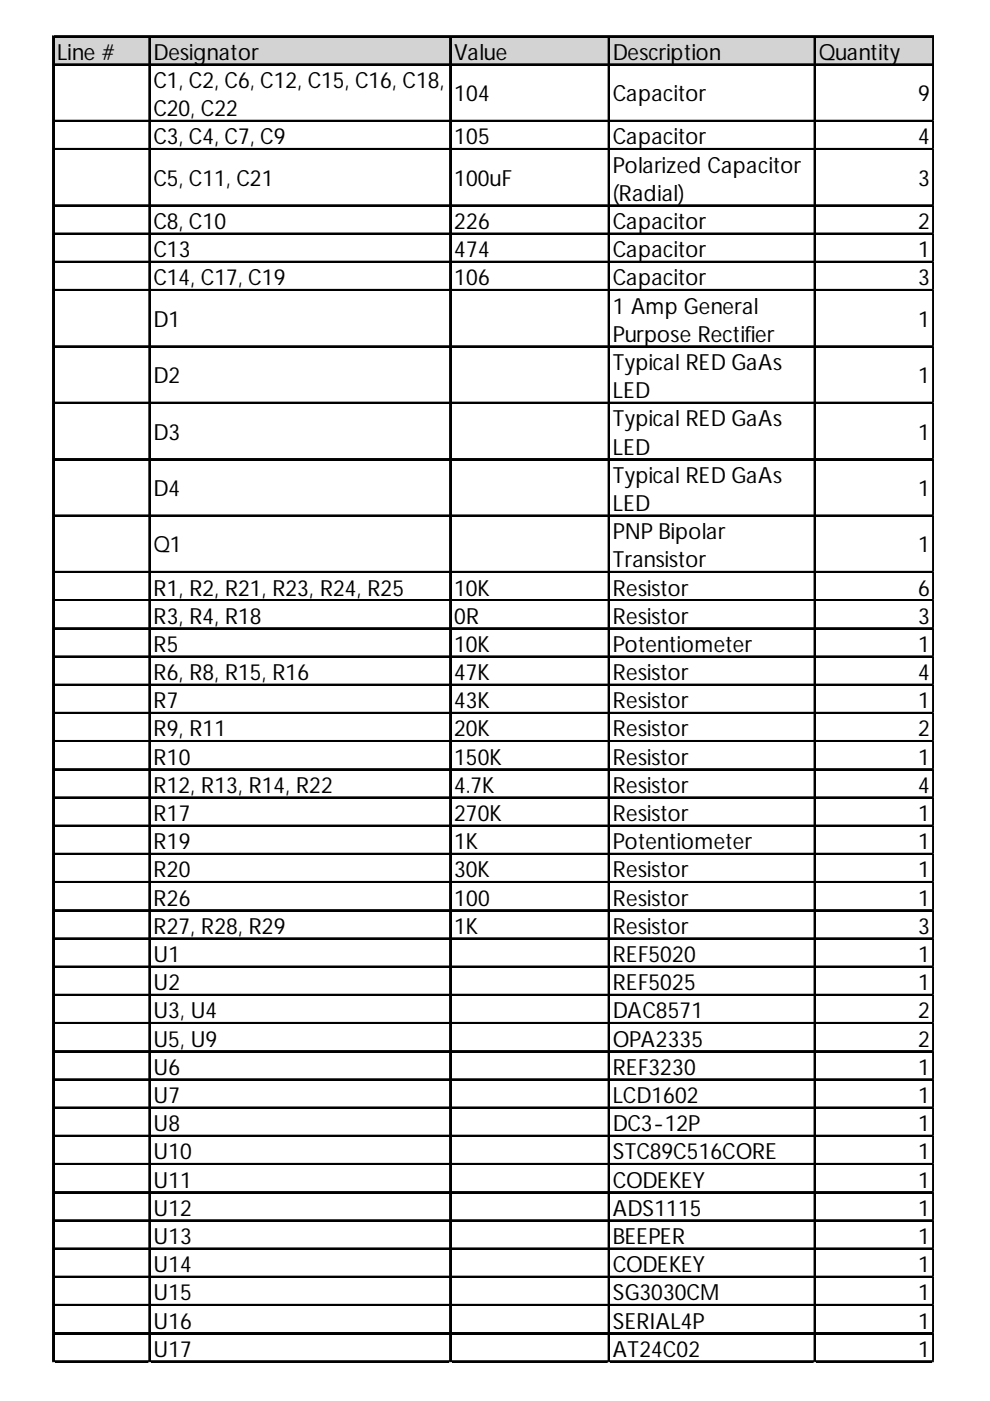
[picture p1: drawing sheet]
<svg xmlns="http://www.w3.org/2000/svg" width="210mm" height="297mm" viewBox="0 0 210 297" stroke-linecap="round" stroke-linejoin="round" font-family="sans-serif">
<defs><g id="words">
<g font-size="4.7">
<text x="12.1" y="12.7">Line #</text>
<text x="32.5" y="12.7">Designator</text>
<text x="96.3" y="12.7">Value</text>
<text x="129.9" y="12.7">Description</text>
<text x="173.6" y="12.7">Quantity</text>
<text x="32.5" y="18.7">C1, C2, C6, C12, C15, C16, C18,</text>
<text x="96.3" y="21.5">104</text>
<text x="129.9" y="21.5">Capacitor</text>
<text x="194.6" y="21.5">9</text>
<text x="32.5" y="24.6">C20, C22</text>
<text x="32.5" y="30.6">C3, C4, C7, C9</text>
<text x="96.3" y="30.6">105</text>
<text x="129.9" y="30.6">Capacitor</text>
<text x="194.6" y="30.6">4</text>
<text x="32.5" y="39.4">C5, C11, C21</text>
<text x="96.3" y="39.4">100uF</text>
<text x="129.9" y="36.6">Polarized Capacitor</text>
<text x="194.6" y="39.4">3</text>
<text x="129.9" y="42.6">(Radial)</text>
<text x="32.5" y="48.6">C8, C10</text>
<text x="96.3" y="48.6">226</text>
<text x="129.9" y="48.6">Capacitor</text>
<text x="194.6" y="48.6">2</text>
<text x="32.5" y="54.5">C13</text>
<text x="96.3" y="54.5">474</text>
<text x="129.9" y="54.5">Capacitor</text>
<text x="194.6" y="54.5">1</text>
<text x="32.5" y="60.5">C14, C17, C19</text>
<text x="96.3" y="60.5">106</text>
<text x="129.9" y="60.5">Capacitor</text>
<text x="194.6" y="60.5">3</text>
<text x="32.5" y="69.3">D1</text>
<text x="129.9" y="66.5">1 Amp General</text>
<text x="194.6" y="69.3">1</text>
<text x="129.9" y="72.5">Purpose Rectifier</text>
<text x="32.5" y="81.3">D2</text>
<text x="129.9" y="78.4">Typical RED GaAs</text>
<text x="194.6" y="81.3">1</text>
<text x="129.9" y="84.4">LED</text>
<text x="32.5" y="93.2">D3</text>
<text x="129.9" y="90.4">Typical RED GaAs</text>
<text x="194.6" y="93.2">1</text>
<text x="129.9" y="96.4">LED</text>
<text x="32.5" y="105.2">D4</text>
<text x="129.9" y="102.4">Typical RED GaAs</text>
<text x="194.6" y="105.2">1</text>
<text x="129.9" y="108.3">LED</text>
<text x="32.5" y="117.1">Q1</text>
<text x="129.9" y="114.3">PNP Bipolar</text>
<text x="194.6" y="117.1">1</text>
<text x="129.9" y="120.3">Transistor</text>
<text x="32.5" y="126.3">R1, R2, R21, R23, R24, R25</text>
<text x="96.3" y="126.3">10K</text>
<text x="129.9" y="126.3">Resistor</text>
<text x="194.6" y="126.3">6</text>
<text x="32.5" y="132.2">R3, R4, R18</text>
<text x="96.3" y="132.2">0R</text>
<text x="129.9" y="132.2">Resistor</text>
<text x="194.6" y="132.2">3</text>
<text x="32.5" y="138.2">R5</text>
<text x="96.3" y="138.2">10K</text>
<text x="129.9" y="138.2">Potentiometer</text>
<text x="194.6" y="138.2">1</text>
<text x="32.5" y="144.2">R6, R8, R15, R16</text>
<text x="96.3" y="144.2">47K</text>
<text x="129.9" y="144.2">Resistor</text>
<text x="194.6" y="144.2">4</text>
<text x="32.5" y="150.2">R7</text>
<text x="96.3" y="150.2">43K</text>
<text x="129.9" y="150.2">Resistor</text>
<text x="194.6" y="150.2">1</text>
<text x="32.5" y="156.1">R9, R11</text>
<text x="96.3" y="156.1">20K</text>
<text x="129.9" y="156.1">Resistor</text>
<text x="194.6" y="156.1">2</text>
<text x="32.5" y="162.1">R10</text>
<text x="96.3" y="162.1">150K</text>
<text x="129.9" y="162.1">Resistor</text>
<text x="194.6" y="162.1">1</text>
<text x="32.5" y="168.1">R12, R13, R14, R22</text>
<text x="96.3" y="168.1">4.7K</text>
<text x="129.9" y="168.1">Resistor</text>
<text x="194.6" y="168.1">4</text>
<text x="32.5" y="174.1">R17</text>
<text x="96.3" y="174.1">270K</text>
<text x="129.9" y="174.1">Resistor</text>
<text x="194.6" y="174.1">1</text>
<text x="32.5" y="180.1">R19</text>
<text x="96.3" y="180.1">1K</text>
<text x="129.9" y="180.1">Potentiometer</text>
<text x="194.6" y="180.1">1</text>
<text x="32.5" y="186">R20</text>
<text x="96.3" y="186">30K</text>
<text x="129.9" y="186">Resistor</text>
<text x="194.6" y="186">1</text>
<text x="32.5" y="192">R26</text>
<text x="32.5" y="198">R27, R28, R29</text>
<text x="96.3" y="192">100</text>
<text x="96.3" y="198">1K</text>
<text x="129.9" y="192">Resistor</text>
<text x="129.9" y="198">Resistor</text>
<text x="194.6" y="192">1</text>
<text x="194.6" y="198">3</text>
<text x="32.5" y="204">U1</text>
<text x="129.9" y="204">REF5020</text>
<text x="194.6" y="204">1</text>
<text x="32.5" y="209.9">U2</text>
<text x="129.9" y="209.9">REF5025</text>
<text x="194.6" y="209.9">1</text>
<text x="32.5" y="215.9">U3, U4</text>
<text x="129.9" y="215.9">DAC8571</text>
<text x="194.6" y="215.9">2</text>
<text x="32.5" y="221.9">U5, U9</text>
<text x="129.9" y="221.9">OPA2335</text>
<text x="194.6" y="221.9">2</text>
<text x="32.5" y="227.9">U6</text>
<text x="129.9" y="227.9">REF3230</text>
<text x="194.6" y="227.9">1</text>
<text x="32.5" y="233.9">U7</text>
<text x="129.9" y="233.9">LCD1602</text>
<text x="194.6" y="233.9">1</text>
<text x="32.5" y="239.8">U8</text>
<text x="129.9" y="239.8">DC3-12P</text>
<text x="194.6" y="239.8">1</text>
<text x="32.5" y="245.8">U10</text>
<text x="129.9" y="245.8">STC89C516CORE</text>
<text x="194.6" y="245.8">1</text>
<text x="32.5" y="251.8">U11</text>
<text x="129.9" y="251.8">CODEKEY</text>
<text x="194.6" y="251.8">1</text>
<text x="32.5" y="257.8">U12</text>
<text x="129.9" y="257.8">ADS1115</text>
<text x="194.6" y="257.8">1</text>
<text x="32.5" y="263.7">U13</text>
<text x="129.9" y="263.7">BEEPER</text>
<text x="194.6" y="263.7">1</text>
<text x="32.5" y="269.7">U14</text>
<text x="129.9" y="269.7">CODEKEY</text>
<text x="194.6" y="269.7">1</text>
<text x="32.5" y="275.7">U15</text>
<text x="129.9" y="275.7">SG3030CM</text>
<text x="194.6" y="275.7">1</text>
<text x="32.5" y="281.7">U16</text>
<text x="129.9" y="281.7">SERIAL4P</text>
<text x="194.6" y="281.7">1</text>
<text x="32.5" y="287.7">U17</text>
<text x="129.9" y="287.7">AT24C02</text>
<text x="194.6" y="287.7">1</text>
</g>
</g></defs>
<path d="M11.5 7.9h186.5v6h-186.5z" fill="#d3d3d3"/>
<g fill="none" stroke="#000" stroke-width=".31">
<path d="M11.2 7.6v281.3M11.3 7.6v281.3M11.5 7.6h186.5M11.5 7.8h186.5M11.5 13.6h186.5M11.5 13.7h186.5M31.6 7.9v281M31.8 7.9v281M95.4 7.9v281M95.5 7.9v281M129 7.9v281M129.1 7.9v281"/>
<path d="M172.6 7.9v281M172.8 7.9v281M197.8 7.9v281M11.5 25.5h186.5M11.5 25.7h186.5M11.5 31.5h186.5M11.5 31.7h186.5M11.5 43.5h186.5M11.5 43.6h186.5M11.5 49.5h186.5M11.5 49.6h186.5M11.5 55.4h186.5"/>
<path d="M11.5 55.6h186.5M11.5 61.4h186.5M11.5 61.6h186.5M11.5 73.4h186.5M11.5 73.5h186.5M11.5 85.3h186.5M11.5 85.5h186.5M11.5 97.3h186.5M11.5 97.4h186.5M11.5 109.2h186.5M11.5 109.4h186.5M11.5 121.2h186.5"/>
<path d="M11.5 121.3h186.5M11.5 127.2h186.5M11.5 127.3h186.5M11.5 133.1h186.5M11.5 133.3h186.5M11.5 139.1h186.5M11.5 139.3h186.5M11.5 145.1h186.5M11.5 145.2h186.5M11.5 151.1h186.5M11.5 151.2h186.5M11.5 157h186.5"/>
<path d="M11.5 157.2h186.5M11.5 163h186.5M11.5 163.2h186.5M11.5 169h186.5M11.5 169.2h186.5M11.5 175h186.5M11.5 175.1h186.5M11.5 181h186.5M11.5 181.1h186.5M11.5 186.9h186.5M11.5 187.1h186.5M11.5 192.9h186.5"/>
<path d="M11.5 193.1h186.5M11.5 198.9h186.5M11.5 199h186.5M11.5 204.9h186.5M11.5 205h186.5M11.5 210.8h186.5M11.5 211h186.5M11.5 216.8h186.5M11.5 217h186.5M11.5 222.8h186.5M11.5 223h186.5M11.5 228.8h186.5"/>
<path d="M11.5 228.9h186.5M11.5 234.8h186.5M11.5 234.9h186.5M11.5 240.7h186.5M11.5 240.9h186.5M11.5 246.7h186.5M11.5 246.9h186.5M11.5 252.7h186.5M11.5 252.8h186.5M11.5 258.7h186.5M11.5 258.8h186.5M11.5 264.6h186.5"/>
<path d="M11.5 264.8h186.5M11.5 270.6h186.5M11.5 270.8h186.5M11.5 276.6h186.5M11.5 276.8h186.5M11.5 282.6h186.5M11.5 282.7h186.5M11.5 288.6h186.5M11.5 288.7h186.5"/>
</g>
<path d="M197.9 7.9v281" fill="none" stroke="#000" stroke-width=".26"/>
<path d="M11.2 288.9h.1" fill="none" stroke="#d4d4d4" stroke-width=".31"/>
<path d="M11.2 288.9h.3z" fill="#d4d4d4"/>
<path d="M31.6 288.9h.1" fill="none" stroke="#d4d4d4" stroke-width=".31"/>
<path d="M31.6 288.9h.3z" fill="#d4d4d4"/>
<path d="M95.4 288.9h.1" fill="none" stroke="#d4d4d4" stroke-width=".31"/>
<path d="M95.4 288.9h.3z" fill="#d4d4d4"/>
<path d="M129 288.9h.1" fill="none" stroke="#d4d4d4" stroke-width=".31"/>
<path d="M129 288.9h.3z" fill="#d4d4d4"/>
<path d="M172.6 288.9h.1" fill="none" stroke="#d4d4d4" stroke-width=".31"/>
<path d="M172.6 288.9h.4z" fill="#d4d4d4"/>
<path d="M197.8 288.9h.1" fill="none" stroke="#d4d4d4" stroke-width=".31"/>
<path d="M197.8 288.9h.2z" fill="#d4d4d4"/>
<use href="#words"/>
</svg>
